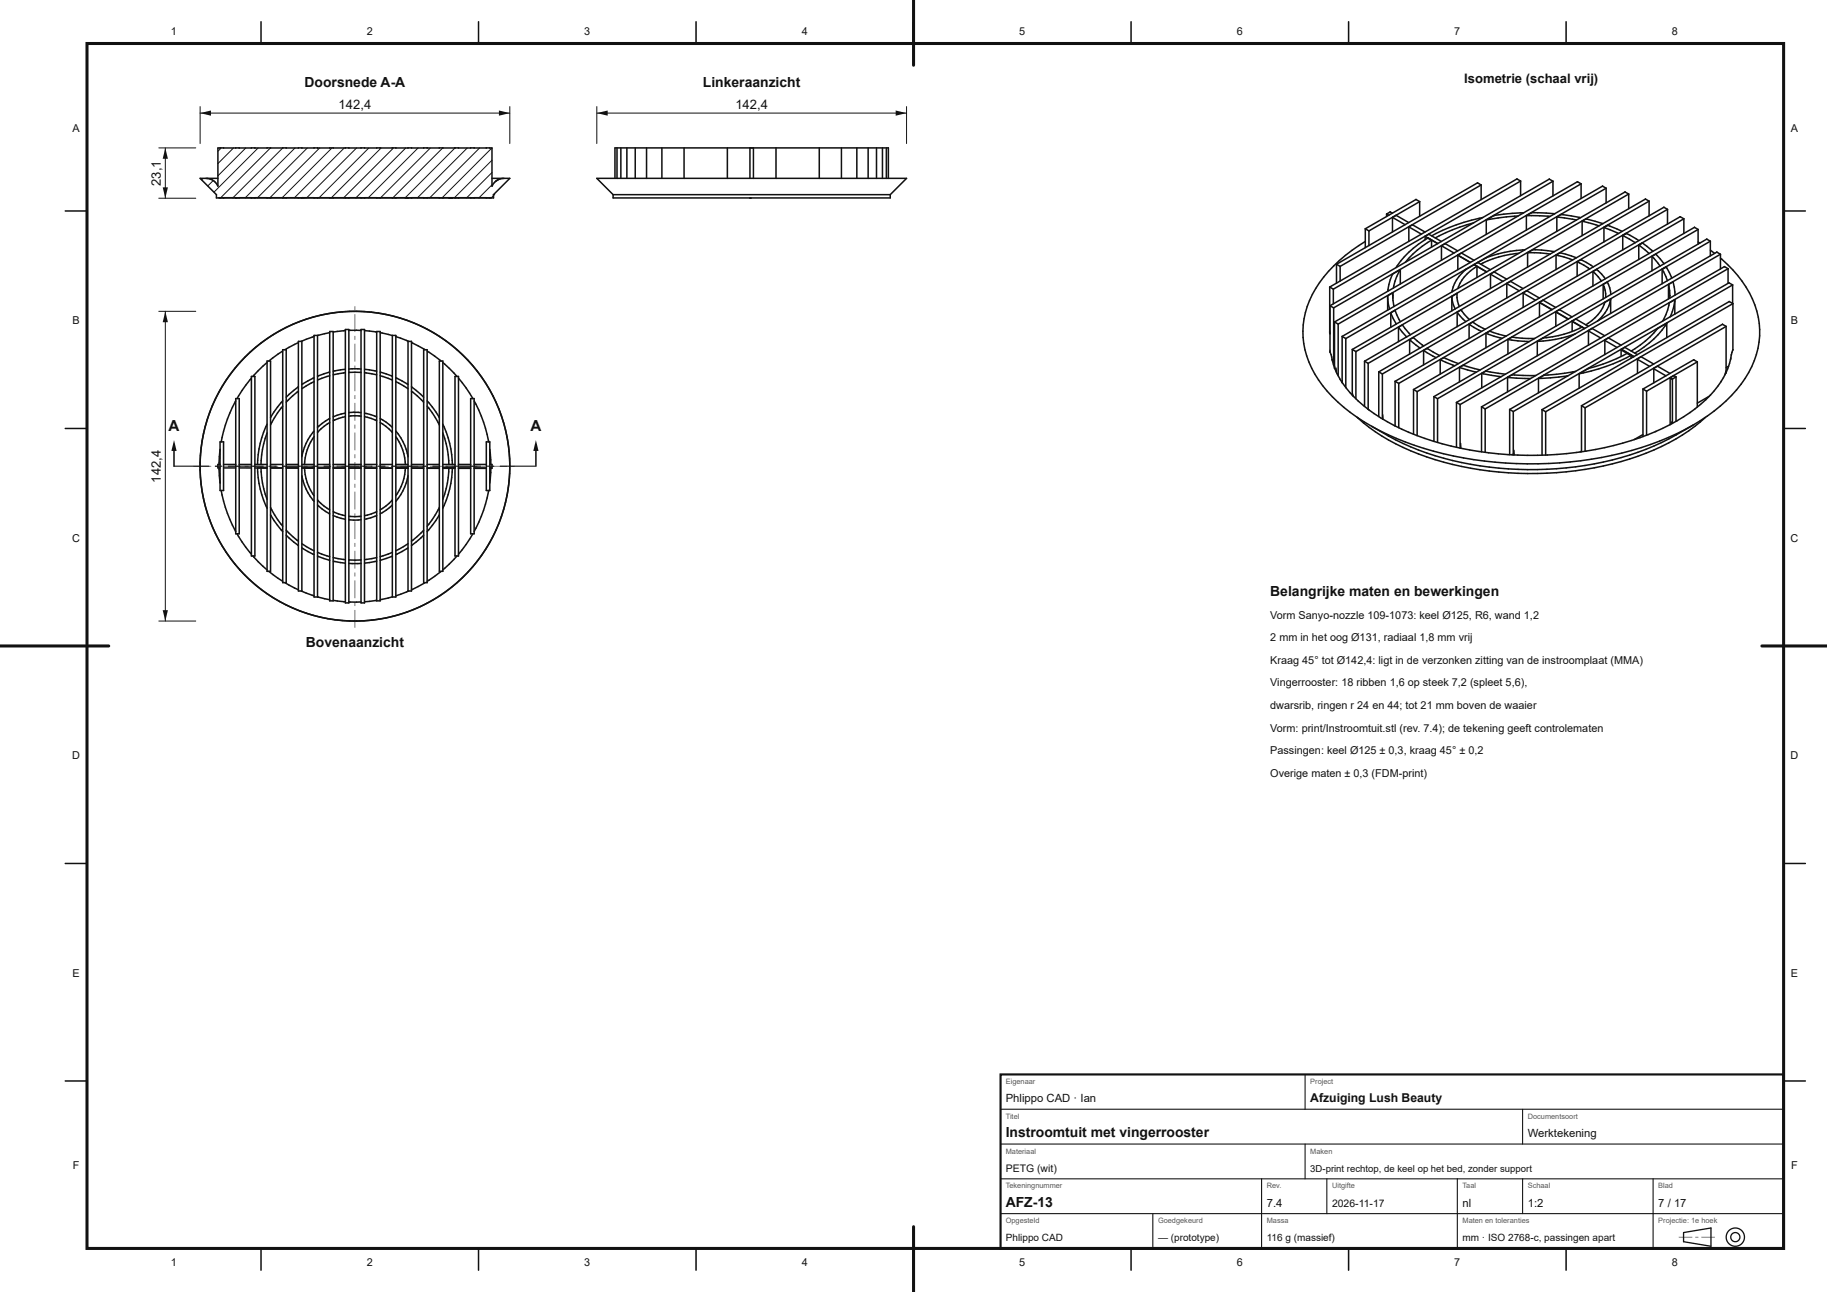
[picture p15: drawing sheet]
<svg xmlns="http://www.w3.org/2000/svg" width="420mm" height="297mm" viewBox="0 0 420 297" stroke-linecap="round" stroke-linejoin="round" font-family="sans-serif">
<defs><g id="words">
<g font-size="3.5" fill="#111">
<text x="38.7" y="99.2">A</text>
<text x="121.9" y="99.2">A</text>
</g>
<g font-size="3.2" fill="#111">
<text x="70" y="20">Doorsnede A-A</text>
<text x="161.6" y="20">Linkeraanzicht</text>
<text x="292" y="137">Belangrijke maten en bewerkingen</text>
<text x="70.3" y="148.8">Bovenaanzicht</text>
<text x="231.2" y="261.4">Instroomtuit met vingerrooster</text>
<text x="231.2" y="277.4">AFZ-13</text>
</g>
<g font-size="3" fill="#111">
<text x="336.6" y="19">Isometrie (schaal vrij)</text>
<text x="77.8" y="25">142,4</text>
<text x="169" y="25">142,4</text>
<text x="37" y="42.7" transform="rotate(-90 37 42.7)">23,1</text>
<text x="37" y="110.9" transform="rotate(-90 37 110.9)">142,4</text>
</g>
<text font-size="2.8" fill="#111" x="301.2" y="253.4">Afzuiging Lush Beauty</text>
<g font-size="2.6" fill="#111">
<text x="231.2" y="253.4">Phlippo CAD · Ian</text>
<text x="351.2" y="261.4">Werktekening</text>
<text x="291.2" y="277.4">7.4</text>
<text x="336.2" y="277.4">nl</text>
<text x="351.2" y="277.4">1:2</text>
<text x="381.2" y="277.4">7 / 17</text>
</g>
<g font-size="2.5" fill="#111">
<text x="39.3" y="8">1</text>
<text x="84.3" y="8">2</text>
<text x="134.3" y="8">3</text>
<text x="184.3" y="8">4</text>
<text x="234.3" y="8">5</text>
<text x="284.3" y="8">6</text>
<text x="334.3" y="8">7</text>
<text x="384.3" y="8">8</text>
<text x="16.7" y="30.2">A</text>
<text x="411.7" y="30.2">A</text>
<text x="16.7" y="74.5">B</text>
<text x="411.7" y="74.5">B</text>
<text x="16.6" y="124.5">C</text>
<text x="411.6" y="124.5">C</text>
<text x="292" y="142.2">Vorm Sanyo-nozzle 109-1073: keel Ø125, R6, wand 1,2</text>
<text x="292" y="147.4">2 mm in het oog Ø131, radiaal 1,8 mm vrij</text>
<text x="292" y="152.6">Kraag 45° tot Ø142,4: ligt in de verzonken zitting van de instroomplaat (MMA)</text>
<text x="292" y="157.8">Vingerrooster: 18 ribben 1,6 op steek 7,2 (spleet 5,6),</text>
<text x="292" y="163">dwarsrib, ringen r 24 en 44; tot 21 mm boven de waaier</text>
<text x="292" y="168.2">Vorm: print/Instroomtuit.stl (rev. 7.4); de tekening geeft controlematen</text>
<text x="292" y="173.4">Passingen: keel Ø125 ± 0,3, kraag 45° ± 0,2</text>
<text x="16.6" y="174.5">D</text>
<text x="292" y="178.6">Overige maten ± 0,3 (FDM-print)</text>
<text x="411.6" y="174.5">D</text>
<text x="16.7" y="224.5">E</text>
<text x="411.7" y="224.5">E</text>
<text x="16.7" y="268.7">F</text>
<text x="411.7" y="268.7">F</text>
<text x="39.3" y="291">1</text>
<text x="84.3" y="291">2</text>
<text x="134.3" y="291">3</text>
<text x="184.3" y="291">4</text>
<text x="234.3" y="291">5</text>
<text x="284.3" y="291">6</text>
<text x="334.3" y="291">7</text>
<text x="384.3" y="291">8</text>
</g>
<g font-size="2.4" fill="#111">
<text x="231.2" y="269.4">PETG (wit)</text>
<text x="306.2" y="277.4">2026-11-17</text>
</g>
<g font-size="2.3" fill="#111">
<text x="231.2" y="285.4">Phlippo CAD</text>
<text x="266.2" y="285.4">— (prototype)</text>
<text x="291.2" y="285.4">116 g (massief)</text>
<text x="336.2" y="285.4">mm · ISO 2768-c, passingen apart</text>
</g>
<text font-size="2.2" fill="#111" x="301.2" y="269.4">3D-print rechtop, de keel op het bed, zonder support</text>
<g font-size="1.7" fill="#555">
<text x="231.2" y="249.2">Eigenaar</text>
<text x="301.2" y="249.2">Project</text>
<text x="231.2" y="257.2">Titel</text>
<text x="351.2" y="257.2">Documentsoort</text>
<text x="231.2" y="265.2">Materiaal</text>
<text x="301.2" y="265.2">Maken</text>
<text x="231.2" y="273.2">Tekeningnummer</text>
<text x="291.2" y="273.2">Rev.</text>
<text x="306.2" y="273.2">Uitgifte</text>
<text x="336.2" y="273.2">Taal</text>
<text x="351.2" y="273.2">Schaal</text>
<text x="381.2" y="273.2">Blad</text>
<text x="231.2" y="281.2">Opgesteld</text>
<text x="266.2" y="281.2">Goedgekeurd</text>
<text x="291.2" y="281.2">Massa</text>
<text x="336.2" y="281.2">Maten en toleranties</text>
<text x="381.2" y="281.2">Projectie: 1e hoek</text>
</g>
</g></defs>
<path d="M113.1 34v8.8M49.7 45.5h63.7M51.4 45.5h2.8M55 45.5h2.8M62.2 45.5h2.8M69.4 45.5h.6M72.2 45.5h.8M79.4 45.5h.8M86.6 45.5h.8M103.2 45.6h.8M108.2 45.5h.8M112.8 45.5h-1" fill="none" stroke="#111" stroke-width=".35"/>
<circle cx="113.4" cy="44.8" r=".17" fill="#111"/>
<g fill="none" stroke="#111" stroke-width=".35">
<path d="M50.6 34h.1M51.4 34h.1M54.2 34h.1M55 34h.1M57.8 34h.1M58.6 34h.1M61.4 34h.1M62.2 34h.1M65 34h.1M65.8 34h.1M68.6 34h.1M69.4 34h.1"/>
<path d="M72.2 34h.1M73 34h.1M75.8 34h.1M76.6 34h.1M79.4 34h.1M80.2 34h.1M83 34h.1M83.8 34h.1M86.6 34h.1M87.4 34h.1M90.2 34h.1M91 34h.1"/>
<path d="M93.8 34h.1M94.6 34h.1M97.4 34h.1M98.2 34h.1M101 34h.1M101.8 34h.1M104.6 34h.1M105.4 34h.1M108.2 34h.1M109 34h.1M111.8 34h.1M112.6 34h.1"/>
<path d="M113.1 34h-63v8.8a2.97 2.97 0 0 0-2.8-1.8M50.1 41h-4.1l3.7 3.8v.7M50.6 45.5h.1M51.4 45.5h-1.1M51.4 45.5h.1M54.2 45.5h.8M54.2 45.5h.1M55 45.5h.1M57.8 45.5h4.4M57.8 45.5h.1M58.6 45.5h.1M61.4 45.5h.1"/>
<path d="M62.2 45.5h.1M65 45.5h.1M65.8 45.5h.1M68.6 45.5h.1M69.4 45.5h.1M72.2 45.5h-7.2M72.2 45.5h.1M73 45.5h6.4M73 45.5h.1M75.8 45.5h.1M76.6 45.5h.1M79.4 45.5h.1"/>
<path d="M80.2 45.5h6.4M80.2 45.5h.1M83 45.5h.1M83.8 45.5h.1M86.6 45.5h.1M87.4 45.5h20.8M87.4 45.5h.1M90.2 45.5h.1M91 45.5h.1M93.8 45.5h.1M94.6 45.5h.1M97.4 45.5h.1"/>
<path d="M98.2 45.5h.1M101 45.5h.1M101.8 45.5h.1M104.6 45.5h.1M105.4 45.5h.1M108.2 45.5h.1M109 45.5h2.8M109 45.5h.1M111.8 45.5h.1M112.6 45.5h.1M112.8 45.5h.1M113.1 41h4.1l-3.8 3.8v.7"/>
<path d="M114 41.6l-.9 1.2M114.5 41.3l-.5 .3M115.8 41l-.7 .1-1.1 .5M68.6 78.5h.8v57.4h-.8zM68.6 78.8l-3.1 1.6M72.2 77.4l-3 1.1M73 77.1h-.8v60.1h.8M73 77.1v60.1M75.8 76.2h.8v61.9h-.8zM75.8 76.5l-2.8 .6M79.4 75.7h.8v62.9h-.8zM79.4 76l-2.8 .3"/>
<path d="M80.2 76h2.8M83 75.7h.8v62.9h-.8zM83.8 76l2.8 .3M86.6 76.2h.8v61.9h-.8zM87.4 76.5l2.8 .6M90.2 77.1v60.1M90.2 77.1h.8v60.1h-.8M91 77.4l2.9 1.1M93.8 78.5h.8v57.4h-.8zM94.6 78.8l3.1 1.6M54.2 91.6h.8v31.1h-.8zM54.2 92.1a30.9 30.9 0 0 0-3.4 9.5"/>
<path d="M57.8 86.5h.8v41.3h-.8zM57.8 86.9l-2.2 2.9-1.1 1.8M61.4 83h.8v48.3h-.8zM61.4 83.3l-3.3 3.2M61.4 99.5l-1.1 3.8-.3 3.5M61.4 97.5a22.2 22.2 0 0 0-2.2 9.3M65 80.4h.8v53.5h-.8zM65 80.7l-3.2 2.3M65 92.1l-1.2 1.5-1.6 2.4M65 93.4l-1.2 1.5-1.6 2.8M68.6 89.9l-2.8 2.6M68.6 88.9l-2.8 2.4"/>
<path d="M72.2 99.1a12.2 12.2 0 0 0-2.8 5.9M72.2 86.8l-2.8 1.6M72.2 87.7l-2.8 1.6M75.8 96.2l-1.8 1.1-1 .9M75.8 86.4l-2.8 1M75.8 85.5l-2.8 1M75.8 97.1l-1.3 .9-1.5 1.4M79.4 95l-2.8 .8M79.4 95h.1M79.4 95.8l-2.8 .9M79.4 84.9l-2.8 .4M79.4 85.7l-2.8 .5"/>
<path d="M80.2 95.7h2.8M80.2 84.8h2.8M80.2 94.9h2.8M80.2 85.6h2.8M83.8 84.9l2.8 .4M83.8 95l2.8 .8M83.8 85.7l2.8 .5M83.8 95.8l2.8 .9M87.4 85.5l2.8 1M87.4 96.2l1.4 .8 1.4 1.2M87.4 86.4l2.8 1M87.4 97.1l1.3 .9 1.5 1.4"/>
<path d="M91 86.8l2.8 1.6M91 87.7l2.8 1.6M91 99.1l1.6 2.4 .8 1.8 .4 1.7M94.6 89.9l2.8 2.6M94.6 88.9l2.8 2.4M97.4 80.4h.8v53.5h-.8zM98.2 80.7l3.2 2.3M98.2 92.1l1.2 1.5 1.6 2.4M98.2 93.4l1.2 1.5 1.6 2.8M101 83h.8v48.3h-.8zM101.8 97.5a22.2 22.2 0 0 1 2.2 9.3M101.8 99.5l1 3.8 .4 3.5"/>
<path d="M101.8 83.3l3.2 3.2M104.6 86.5h.8v41.3h-.8zM105.4 86.9l1.7 2.3 1.6 2.4M108.2 91.6h.8v31.1h-.8zM109 92.2a30.7 30.7 0 0 1 3.3 9.4M50.3 107.6l.3 3.5M50.6 101.6h.8v11.2h-.8zM50.6 106.8h-.5v.8h.5M50.6 103.3l-.3 3.5M50.8 112.8a30.9 30.9 0 0 0 3.4 9.4M51.4 106.8h2.8M51.4 107.6h2.8"/>
<path d="M55 106.8h2.8M55 107.6h2.8M58.6 106.8h2.8M58.6 107.6h2.8M59.2 107.6a22.2 22.2 0 0 0 2.2 9.2M60 107.6l.3 3.5 1.1 3.7M62.2 106.8h2.8M62.2 107.6h2.8M62.2 118.4l1.6 2.4 1.2 1.4M62.2 116.6l1.6 2.8 1.2 1.6M65.8 106.8h2.8M65.8 107.6h2.8"/>
<path d="M69.4 109.3a12.1 12.1 0 0 0 2.8 5.9M69.4 106.8h2.8M69.4 107.6h2.8M70 107.6a11.3 11.3 0 0 0 2.2 6.3M72.2 100.4a11.4 11.4 0 0 0-2.2 6.4M73 116.1l1 .9 1.8 1.1M73 106.8h2.8M73 107.6h2.8M73 114.9l1.5 1.4 1.3 .9M76.6 118.5l2.8 .9M76.6 117.6l2.8 .9M76.6 106.8h2.8"/>
<path d="M76.6 107.6h2.8M79.4 119.4h.1M80.2 118.7h2.8M80.2 106.8h2.8M80.2 107.6h2.8M83 119.5h-2.8M83.8 106.8h2.8M83.8 107.6h2.8M86.6 117.6l-2.8 .9M86.6 118.5l-2.8 .9M87.4 106.8h2.8M87.4 107.6h2.8"/>
<path d="M90.2 116.1l-1.4 1.2-1.4 .8M90.2 114.9l-1.5 1.4-1.3 .9M91 100.4a11.4 11.4 0 0 1 2.2 6.4M91 106.8h2.8M91 107.6h2.8M93.2 107.6a11.3 11.3 0 0 1-2.2 6.3M93.8 109.3l-.4 1.7-.8 1.9-1.6 2.4M94.6 106.8h2.8M94.6 107.6h2.8M98.2 106.8h2.8M98.2 107.6h2.8M98.2 107.6l2.8 .1"/>
<path d="M101 118.4l-1.6 2.4-1.2 1.4M101 116.6l-1.6 2.8-1.2 1.6M101.8 106.8h2.8M101.8 107.7h2.8M101.8 107.5h2.8M103.2 107.6l-.4 3.5-1 3.7M104 107.6a22.2 22.2 0 0 1-2.2 9.2M104.6 107.6h-2.8M105.4 106.8h2.8M105.4 107.6h2.8M105.4 107.7h2.8M109 106.8h2.8"/>
<path d="M109 107.6h2.8M109 107.7h2.8M111.8 101.6h.8v11.2h-.8zM112.3 112.8a30.4 30.4 0 0 1-3.3 9.4M112.6 106.8h.5v.8h-.5M112.6 107.7h.5M112.6 103.3l.2 3.5M112.8 107.6l-.2 3.4M54.5 122.7l1.1 1.9 2.2 2.8M58.1 127.8l3.3 3.2M61.8 131.3l3.2 2.3M65.5 133.9l3.1 1.7"/>
<path d="M65.8 121.9l2.8 2.5M65.8 123l2.8 2.4M69.2 135.9l3 1.1M69.4 125.9l2.8 1.6M69.4 125l2.8 1.6M73 127l2.8 1M73 127.8l2.8 1M73 137.2l2.8 .7M76.6 138l2.8 .3M76.6 129l2.8 .5M76.6 128.2l2.8 .4M80.2 129.5h2.8"/>
<path d="M80.2 128.7h2.8M83 138.4h-2.8M86.6 138l-2.8 .3M86.6 129l-2.8 .5M86.6 128.2l-2.8 .4M90.2 137.2l-2.8 .7M90.2 127.8l-2.8 1M90.2 127l-2.8 1M93.8 125.9l-2.8 1.6M93.8 125l-2.8 1.6M93.9 135.9l-2.9 1.1M97.4 121.9l-2.8 2.5"/>
<path d="M97.4 123l-2.8 2.4M97.7 133.9l-3.1 1.7M101.4 131.3l-3.2 2.3M105 127.8l-3.2 3.2M108.7 122.7l-1.6 2.5-1.7 2.2"/>
<circle cx="81.6" cy="107.2" r="35.6"/>
</g>
<g fill="none" stroke="#111" stroke-width=".23">
<path d="M50.9 34l-.8 .8M53.7 34l-3.6 3.6M56.5 34l-6.4 6.4M59.3 34l-10.1 10.2M62.2 34l-11.5 11.5M65 34l-11.4 11.5M67.8 34l-11.4 11.5M70.6 34l-11.4 11.5M73.5 34l-11.5 11.5M76.3 34l-11.4 11.5M79.1 34l-11.4 11.5M82 34l-11.5 11.5"/>
<path d="M84.8 34l-11.4 11.5M87.6 34l-11.4 11.5M90.5 34l-11.5 11.5M93.3 34l-11.5 11.5M96.1 34l-11.4 11.5M98.9 34l-11.4 11.5M101.8 34l-11.5 11.5M104.6 34l-11.4 11.5M107.4 34l-11.4 11.5M110.2 34l-11.4 11.5M113.1 34l-11.5 11.5M113.1 39.7l-5.8 5.8"/>
<path d="M113.1 36.8l-8.6 8.7M46.7 41l-.4 .4M49 41.5l-1.2 1.3M113.1 42.5l-3 3M113.4 45l-.5 .5"/>
</g>
<g fill="#111">
<path d="M44.4 107.1l4.2 .1zM49.4 107.1l1 .1zM51.2 107.1l4.2 .1zM56.2 107.1l1 .1zM58 107.1l4.2 .1zM63 107.1l1 .1zM64.8 107.1l4.2 .1zM69.8 107.1l1 .1zM71.6 107.1l4.2 .1zM76.6 107.1l1 .1zM78.4 107.1l4.2 .1zM83.4 107.1l1 .1zM85.2 107.1l4.2 .1zM90.2 107.1l1 .1zM92 107.1l4.2 .1zM97 107.1l1 .1zM98.8 107.1l4.2 .1zM103.8 107.1l1 .1zM105.6 107.1l4.2 .1zM110.6 107.1l1 .1zM112.4 107.1l4.2 .1zM117.4 107.1l1 .1z"/>
<path d="M81.5 140.2l.1 4.1zM81.5 138.4l.1 .9zM81.5 133.4l.1 4.1zM81.5 131.6l.1 .9zM81.5 126.6l.1 4.1zM81.5 124.8l.1 .9zM81.5 119.8l.1 4.1zM81.5 118l.1 .9zM81.5 113l.1 4.1zM81.5 111.2l.1 .9zM81.5 106.2l.1 4.1zM81.5 104.4l.1 .9zM81.5 99.4l.1 4.1zM81.5 97.6l.1 .9zM81.5 92.6l.1 4.1zM81.5 90.8l.1 .9zM81.5 85.8l.1 4.1zM81.5 84l.1 .9zM81.5 79l.1 4.1zM81.5 77.2l.1 .9zM81.5 72.2l.1 4.1zM81.5 70.4l.1 .9z"/>
</g>
<g fill="none" stroke="#111" stroke-width=".35">
<path d="M173.2 34v7M178.4 34v7M188.3 34v7M193.4 34v7M197 34v7M199.6 34v7M201.5 34v7M202.8 34v7M203.7 34v7M204.2 34v7M137.2 41h71.2M140.9 45.5h63.7"/>
<path d="M140.9 44.8h63.7"/>
</g>
<g fill="#111">
<circle cx="172.4" cy="45.5" r=".17"/>
<circle cx="172.4" cy="45.6" r=".17"/>
</g>
<path d="M141.8 34v7M142.7 34v7M144.1 34v7M146 34v7M148.6 34v7M152.1 34v7M157.2 34v7M167.2 34v7M172.4 34v7M204.2 34h-62.8v7M137.2 41l3.7 3.8v.7M208.4 41l-3.8 3.8v.7" fill="none" stroke="#111" stroke-width=".35"/>
<path d="M46 24.5v8.5M46 26h71.2M117.2 24.5v8.5" fill="none" stroke="#111" stroke-width=".23"/>
<g fill="#111">
<path d="M46 26l2.5-.6v1.2z"/>
<path d="M114.7 25.4l2.5 .6-2.5 .6z"/>
</g>
<path d="M36.5 34h8.5M38 34v11.6M36.5 45.6h8.5" fill="none" stroke="#111" stroke-width=".23"/>
<g fill="#111">
<path d="M37.4 43.1h1.2l-.6 2.5z"/>
<path d="M38 34l.6 2.5h-1.2z"/>
</g>
<path d="M36.5 71.6h8.5M38 71.6v71.2M36.5 142.8h8.5" fill="none" stroke="#111" stroke-width=".23"/>
<g fill="#111">
<path d="M37.4 140.3h1.2l-.6 2.5z"/>
<path d="M38 71.6l.6 2.5h-1.2z"/>
</g>
<path d="M137.2 24.5v8.5M137.2 26h71.2M208.4 24.5v8.5" fill="none" stroke="#111" stroke-width=".23"/>
<g fill="#111">
<path d="M137.2 26l2.5-.6v1.2z"/>
<path d="M205.9 25.4l2.5 .6-2.5 .6z"/>
<path d="M39.9 107.1l8.1-.1 .1 .2-.1 .1h-8zM49.4 107.1l1.6-.1 .1 .2-.1 .1h-1.5zM52.4 107.1l8.1-.1 .1 .2-.1 .1h-8zM61.9 107.1l1.6-.1 .1 .2-.1 .1h-1.5zM64.9 107.1l8.1-.1 .1 .2-.1 .1h-8zM74.4 107.1l1.6-.1 .1 .2-.1 .1h-1.5zM77.4 107.1l8.1-.1 .1 .2-.1 .1h-8zM86.9 107.1l1.6-.1 .1 .2-.1 .1h-1.5zM89.9 107.1l8.1-.1 .1 .2-.1 .1h-8zM99.4 107.1l1.6-.1 .1 .2-.1 .1h-1.5zM102.4 107.1l8.1-.1 .1 .2-.1 .1h-8zM111.9 107.1l1.6-.1 .1 .2-.1 .1h-1.5zM114.9 107.1l8.1-.1 .1 .2-.1 .1h-8z"/>
</g>
<path d="M40 102.2v5" fill="none" stroke="#111" stroke-width=".35"/>
<path d="M40 101.2l.6 2.5h-1.2z" fill="#111"/>
<path d="M123.2 102.2v5" fill="none" stroke="#111" stroke-width=".35"/>
<path d="M123.2 101.2l.6 2.5h-1.2z" fill="#111"/>
<g fill="none" stroke="#111" stroke-width=".35">
<path d="M60 5v5M110 5v5M160 5v5M210 5v5M260 5v5M310 5v5M360 5v5M15 48.5h5M313.8 55.5a29.7 29.7 0 0 0-13.3 15 18.8 18.8 0 0 0 3.5 18.2 37.1 37.1 0 0 0 11.3 9.3M313.8 52.6v4.3M313.8 52.6l.9 .5M314.7 53.1v3.4"/>
<path d="M318.7 49.2v.6M318.7 49.2l.5 .3M319.6 48.7v.1M319.6 48.7l.5 .3M319.6 48.7l-.9 .5M320.1 50v3.3M320.1 50l2.9 1.7M320.9 49.5h.1M320.9 49.5l-.8 .5M320.9 49.5l2.9 1.7M324.7 51.7l2.9 1.6M325.5 45.9h.1"/>
<path d="M325.5 45.9l.8 .5M325.5 45.9l-11.7 6.7M326.3 46.4v3.3M326.3 46.4l-11.6 6.7M326.7 53.8l-2.9-1.6v3.3M327.6 54.3l2.9 1.7-2.3-1.3M328.2 54.7l.9 .5M328.2 54.7h.1M328.2 54.7a20.8 20.8 0 0 0-7.3 6.8M328.4 53.8l-.8 .5v.8M328.4 53.8v.1M328.4 53.8l2.9 1.7"/>
<path d="M329.1 55.2v1.6M329.1 55.2l-.9 .6a21.8 21.8 0 0 0-5.1 4.5M331.3 56.5l2.9 1.7M331.3 56.5v3.3M332.2 56h.1M332.2 56l-.9 .5M332.2 56l2.9 1.7M335.1 58.7l2.9 1.6M335.1 58.7v3.3M335.9 58.2h.1M335.9 58.2l-.8 .5M335.9 58.2l2.9 1.6"/>
<path d="M338.7 51.2l-4.8 1.6-4 1.9M339.6 42v.1M339.6 42l.9 .5M339.6 42l-32.4 18.8M340.5 42.5v3.4M340.5 42.5l-32.4 18.7M340.8 50a41.2 41.2 0 0 0-11.7 4.2M341.5 59.3l-1.8 1.1M341.5 59.3h.1M341.6 50.6v3.3M343.4 49.5v.1M343.4 49.5l-1.8 1.1"/>
<path d="M348.7 41.1v.1M348.7 41.1l.8 .5M348.7 41.1l-43 24.9M349 49.7l-2.7 .2-4.7 .7M349.1 58.2a22.9 22.9 0 0 0-8.7 2.5M349.5 41.6v3.4M349.5 41.6l-43 24.9M350.2 48.9l-6.8 .6M350.5 57.4a27.3 27.3 0 0 0-9 1.9M350.9 49.6v3.3M350.9 49.6l5.4 .1M351.1 58.1v3.3"/>
<path d="M351.1 58.1l3 .1 2.2 .2M352.1 48.9l-1.2 .7M352.1 48.9h.1M352.1 48.9l5.3 .2M352.3 57.4l-1.2 .7M352.3 57.4h.1M352.3 57.4l5 .5M356.1 41.2h.1M356.1 41.2l.9 .5M356.1 41.2l-50.4 29.1M357 41.7v3.3M357 41.7l-50.4 29.1"/>
<path d="M357.4 49.1h.1M357.7 58.7v3.3M357.7 58.7l3.8 1.1M357.9 49.9v3.3M357.9 49.9l4.5 .7M358.6 58.1l-.9 .6M358.6 58.1h.1M358.6 58.1l3.8 1.2M358.9 49.3l-1 .6M358.9 49.3h.1M358.9 49.3l4.4 .7M362.6 41.8h.1"/>
<path d="M362.6 41.8l.8 .5M362.6 41.8l-55.8 32.2M363.4 59.7l-.9 .5M363.4 59.7h.1M363.4 59.7l2.9 1.7M363.4 42.3v3.3M363.4 42.3l-55.8 32.2M363.7 50.9v3.3M363.7 50.9l3.9 1M364.6 50.3l-.9 .6M364.6 50.3v.1M364.6 50.3l3.8 1.1"/>
<path d="M368.4 42.8h.1M368.4 42.8l.8 .5M368.4 42.8l-59.9 34.5M368.7 52.3v3.3M368.7 52.3l3.3 1.4M369.2 43.3v3.4M369.2 43.3l-59.8 34.5M369.5 51.8l-.8 .5M369.5 51.8h.1M369.5 51.8l3.4 1.4M373 54.1v3.4M373 54.1l2.9 1.7"/>
<path d="M373.5 44.1v.1M373.5 44.1l.9 .5M373.5 44.1l-62.7 36.2M373.8 53.6l-.8 .5M373.8 53.7l-.8 .4M373.8 53.7l2.9 1.6M373.8 53.7h.1M374.4 44.6v3.4M374.4 44.6l-62.7 36.2M376.7 56.4v3.3M376.7 56.4l2.4 1.9M377.5 55.8l-.8 .5"/>
<path d="M377.5 55.9l-.8 .5M377.5 55.9h.1M377.5 55.9l2.4 1.9M378.2 45.8h.1M378.2 45.8l.9 .4M378.2 45.8l-64.5 37.2M379.1 46.2v3.4M379.1 46.2l-64.6 37.3M379.7 58.9v3.3M379.7 58.9l1.9 2.3M380.6 58.4l-.9 .5M380.6 58.4v.1"/>
<path d="M380.6 58.4l1.9 2.2M382.5 47.7h.1M382.5 47.7l.8 .4M382.5 47.7l-65.6 37.8M383.3 48.1v3.4M383.3 48.1l-65.5 37.9M386.2 49.8v.1M386.2 49.8l.9 .5M386.2 49.8l-65.5 37.9M387.1 50.3v3.4M387.1 50.3l-65.6 37.8M389.5 52.3h.1"/>
<path d="M389.5 52.3l.8 .5M389.5 52.3l-64.6 37.2M390.3 55.6l.4 .3M390.3 52.8v3.3M390.3 52.8l-64.5 37.2M392.3 55h.1M392.3 55l.9 .5M392.3 55l-62.7 36.2M393.2 57.5l.9 .8M393.2 55.5v3.3M393.2 55.5l-62.8 36.2M394.6 58h.1"/>
<path d="M394.6 58l.9 .5M394.6 58l-59.8 34.5M395.5 59.3a23.9 23.9 0 0 1 8.9 15.1 20.6 20.6 0 0 1-6.4 16.5 39.3 39.3 0 0 1-8.9 6.9M395.5 58.5v3.3M395.5 58.5l-59.9 34.5M410 48.5h5M305.7 76.6v.1M305.7 66v10.6M305.7 66l.8 .5M305.7 76.1v.1M305.7 76.6h.1M305.7 76.6v.2"/>
<path d="M305.7 70.3v10.6M305.7 70.3l.9 .5M306.5 66.5v3.3M306.6 70.8v13.1M306.8 74v10.6M306.8 74l.8 .5M307.2 60.8v4.3M307.2 60.8l.9 .4M307.6 74.5v11.9M308.1 61.2v3.4M308.5 77.3v10.6M308.5 77.3l.9 .5"/>
<path d="M309.4 77.8v11.3M319 68v3.3M319 68l.4 3.1M320.1 63l-.8 2.4-.3 1.5M320.2 67.3l-1.2 .7M320.2 67.3v1.3M320.2 67.3v1.8l.2 1.4M320.7 71.4l1.2 2.5M321 74.5l-1.3-2.6v3.3M321.9 65.3v-3.3a11.2 11.2 0 0 0-1.6 4.2M322.4 74.7h.1M322.4 74.7l1.8 2.2"/>
<path d="M323.3 77.4l-1.8-2.2v3.3M324 78.1v3.3M324 78.1l2.4 1.9M324.9 77.6l-.9 .5M324.9 77.6h.1M324.9 77.6l2.4 1.9M334.5 71l-.6-1.7-.2-1.1v3.3M334.9 67.6v.9M334.9 68.4l.6 2.1M335 71.8v3.3M335 71.8l1.9 2.1M335.9 71.2l-.9 .6"/>
<path d="M335.9 71.2v.1M335.9 71.2l.7 1.1 1.2 1.1M337 62v-.1a8.2 8.2 0 0 0-3.2 5.2M337.7 74.5v3.3M337.7 74.5l2.9 1.7M338.5 74l-.8 .5M338.5 74v.1M338.5 74l2.9 1.7M338.8 60.8l2.9 1.7M338.9 60.8v.1M338.9 60.8l2.8 1.7M339.5 63.8v-2.6a9.2 9.2 0 0 0-4.4 5.1"/>
<path d="M339.7 60.3v.1M339.7 60.3l-.8 .5M339.7 60.3l2.9 1.7M341.6 76.6v3.3M341.6 76.6l3.7 1.2M342.4 76.1l-.8 .5M342.4 76.1v.1M342.4 76.1l3.8 1.1M342.6 63l2.9 1.7M342.6 63v3.3M343.4 62.5h.1M343.4 62.5l2.9 1.7"/>
<path d="M346.3 65.2l2.9 1.7M346.4 65.2v3.3M346.6 78v3.3M346.6 78l5 .5M347.2 64.7h.1M347.2 64.7l-.8 .5M347.2 64.7l2.9 1.6M347.6 77.5l-1 .5M347.6 77.5h.1M347.6 77.5l2.3 .3h2.8M350.1 67.4l2.9 1.6M350.1 67.3v3.4"/>
<path d="M351 66.9l2.8 1.6M353.4 78.5v3.3M353.8 69.5l2.9 1.7M353.9 69.5v3.3M353.9 69.5l2.9 1.7M354.7 69h.1M354.7 69l-.8 .5M354.7 69l2.9 1.7M354.7 77.7h.1M354.7 77.7l-1.3 .8M357.6 71.7l2.9 1.7M357.6 71.7l2.9 1.6"/>
<path d="M357.6 71.7v3.3M358.5 71.2h.1M358.5 71.2l-.9 .5M358.5 71.2l2.9 1.6M361.3 73.9l2.9 1.6M361.4 73.8l2.9 1.7M362.1 76.7l-4.6 1.3-4.1 .5M362.2 73.3l-.8 .5v2.4M362.2 73.3v.1M362.2 73.3l2.9 1.7M362.5 60.2v3.3M362.5 60.2l2.9 1.6"/>
<path d="M363.7 75.2a23.3 23.3 0 0 1-9 2.5M365.1 76l2.9 1.7M366 75.5l-.9 .5v3.3M366 75.5h.1M366 75.5l2.9 1.7M366.2 62.4v3.3M366.2 62.4l1.2 1.2 .7 1M367 61.9l-.8 .5M367 61.9v.1M367 61.9l1.2 1.1 .8 1.1M368.5 65.4v3.3M368.5 65.4a5.9 5.9 0 0 1 .6 3"/>
<path d="M368.8 78.2l2.9 1.7M368.9 69.5v.1M368.9 69.5a9.2 9.2 0 0 1-4.4 5.2M368.9 78.2v3.3M369.1 68.4h.1M369.5 64.9l-1 .5M369.5 64.9h.1M369.5 64.9a6.3 6.3 0 0 1 .8 2.8M369.7 77.7h.1M369.7 77.7l2.9 1.6M370.2 68.8l-1.3 .7M370.2 68.8v3.3"/>
<path d="M370.2 68.8a8.1 8.1 0 0 1-3 5M373.5 79.8v.1M373.5 79.8l-.9 .5M373.5 79.8l2.9 1.7M381 75.5h.1M381 75.5a22.2 22.2 0 0 1-6 5.2M382.1 61.9v3.3M382.1 61.9l1.2 2.6M383 61.4l-.9 .5M383 61.4h.1M383 61.4l1.3 2.5M383.1 74.3l-2.1 1.2"/>
<path d="M383.1 74.3v3.3M383.1 74.3a20.6 20.6 0 0 1-7.3 6.9M383.5 65.4v3.3M383.5 65.4l.4 2.6M383.7 69.6v.1M383.7 69.6a11 11 0 0 1-1.5 4.2M383.9 68l-.1 .6M383.9 68h.1M384.6 64.8l-1.1 .6M384.6 64.8h.1M384.6 64.8l.4 3.1M385 68.9l-1.3 .7"/>
<path d="M385 68.9v3.3M385 68.9a11 11 0 0 1-1.1 3.9M395.9 74.5v.1M395.9 74.5l.9 .5M395.9 74.5l-32.4 18.8M396.4 61.3h.1M396.4 61.3l.8 .5M396.4 61.3l-55.8 32.2M396.8 75l-.1 10.7M396.8 75l-32.4 18.7M397.2 61.8v3.3M397.2 61.8l-55.8 32.2"/>
<path d="M397.4 65v.1M397.4 65l.9 .5M397.4 65l-50.4 29.1M397.5 69.3v.1M397.5 69.3l.8 .5M397.5 69.3l-43 24.9M398.3 65.5v4.3M398.3 65.5l-50.4 29.1M398.3 69.8v10.6l-.3 1.2M398.3 69.8l-43 24.8M15 98.5h5M305.7 80.9h.1"/>
<path d="M305.7 80.5v.1M305.7 80.9l.4 1.2M306.1 82.1h.1M306.1 82.1l.2 .8M306.2 82.6l.6 1.9M306.2 82.6h.1M306.8 84.6h.1M306.8 84.6v.1M306.8 84.6l1.2 2.5M306.8 84.2v.1M307.1 84.6l.1 1M308 87.1l.5 .9"/>
<path d="M308.5 87.5v.1M308.5 87.9l.1 .1M308.5 87.9l.9 1.2M309.4 89.1a25.8 25.8 0 0 0 5.3 5.1M310.8 80.3v10.5M310.8 80.3l.9 .5M310.9 90.6l-.1-.1 .3 .6M311.7 80.8v10.9M313.7 83v10.4M313.7 83l.8 .5M314.4 94.1l4.5 2.8 5 2.5M314.5 83.5v10.6"/>
<path d="M315.3 98l3.9 2.2M316.9 85.5v10.3M316.9 85.5l.9 .5M317.8 86v10.3M317.8 95.3l.1 1.1M320.7 87.7v10.2M320.7 87.7l.8 .4M321.5 88.1v10.2M324.9 89.5v10.3M324.9 89.5l.9 .5M325.8 90v10.1M328.1 80.1h.1"/>
<path d="M328.1 80.1l2.8 1.6M329.6 91.2v10.3M329.6 91.2l.8 .5M330.1 82.2l-2.9-1.6v3.3M330.4 91.7v10M331.1 82.7v3.3M331.1 82.7l3.3 1.4M331.9 82.2l-.8 .5M331.9 82.2h.1M331.9 82.2l3.3 1.4M334.8 92.5v10.3M334.8 92.5l.8 .5"/>
<path d="M335.5 84.5v3.3M335.5 84.5l3.8 1.1M335.6 93v10M336.4 84l-.9 .5M336.4 84h.1M336.4 84l3.8 1M340.6 93.5v10.4M340.6 93.5l.8 .5M340.6 85.8v3.4M340.6 85.8l4.5 .8M341.4 94v10M341.5 85.3l-.9 .5"/>
<path d="M341.5 85.3h.1M341.5 85.3l4.5 .7M346.5 86.8v3.3M346.5 86.8l5.3 .2M347 94.1v10.4M347 94.1l.9 .5M347.6 86.2l-1.1 .6M347.6 86.2h.1M347.6 86.2l5.4 .1M347.9 94.6v10M354.5 94.2v10.4M354.5 94.2l.8 .4"/>
<path d="M355.3 94.6v10M360.4 86.4l-6.8 .6v3.3M362.2 85.4l-4.5 .6-2.8 .3M363 85.9v3.3M363.5 93.3v10.6M363.5 93.3l.9 .4M364.4 93.7v10M365.1 84.7l-2.1 1.2M365.1 84.7h.1M372.6 80.4l2.8 1.6M372.6 80.3v1.6M372.6 80.3l2.9 1.7"/>
<path d="M372.7 80.3l2.9 1.7M374.1 81.2l.8 .5M374.1 81.2h.1M374.1 81.2l-4 1.9-5 1.6M374.9 81.7v.6M374.9 81.7a41.5 41.5 0 0 1-11.9 4.2M376.3 82.5l2.9 1.7M377.2 82l-.8 .5v3.3M377.2 82h.1M377.2 82l2.9 1.7M377.7 99.9l-2.1 1.2M377.7 89.4v11"/>
<path d="M377.7 89.4l.8 .5M378.5 89.9v10.1M380.1 84.7l2.8 1.7M380.7 99.2a77.4 77.4 0 0 1-56.9 .1M381 84.2l-.8 .5v3.3M381 84.2h.1M381 84.2l2.9 1.6M383.8 86.9l.5 .3M383.9 86.8v10.8M383.9 86.8l.5 .3M384.3 97v.4M384.4 87.1v10.2"/>
<path d="M384.7 86.3v.1M384.7 86.3l-.8 .5M384.7 86.3l.6 .3M385.3 86.6v10.3M385.3 86.6l-.9 .5M388.5 94.8l-3 1.9-5 2.5M389.1 97.8a75.8 75.8 0 0 1-38 8.8 75.8 75.8 0 0 1-35.8-8.6M389.1 97.8l-3.9 2.2M389.3 82.7h.1M389.3 82.7l.9 .5M389.3 82.7l-11.6 6.7M390.2 83.2v10.4"/>
<path d="M390.2 83.2l-11.7 6.7M392 95.9a49.9 49.9 0 0 1-23.4 11.2 75.8 75.8 0 0 1-46.1-4.3 39.6 39.6 0 0 1-10.5-6.8M392.9 91.1l-2.7 1.6M393.2 90.8l-2.3 2.2-2.4 1.8M395.7 87.6l-2.6 3.3M396.7 85.7h.1M396.7 85.7l-1.1 2.1M396.8 85.2l-.3 1M396.8 85.6v.1M397.3 84.2l-.5 .3M397.9 82.3l-1.1 3.3M398 81.6h.1"/>
<path d="M398 81.6l-.2 1.1M410 98.5h5M319.2 100.2h.1M335.7 101.9l.1 1.1M347.6 104.4v.2M348 103.5l.1 1.1M363.5 103.7l-.3 .2M385.2 100a69.4 69.4 0 0 1-36.3 7.9 67.1 67.1 0 0 1-29.7-7.7M385.2 100h.1M15 148.5h5M410 148.5h5M15 198.5h5"/>
<path d="M410 198.5h5M15 248.5h5M410 248.5h5M60 287v5M110 287v5M160 287v5M210 287v5M260 287v5M310 287v5M360 287v5"/>
</g>
<path d="M20 10h390v277h-390z" fill="none" stroke="#111" stroke-width=".7" stroke-linecap="butt"/>
<path d="M210 0v15M0 148.5h25M405 148.5h14.9M210 282v15" fill="none" stroke="#111" stroke-width=".7"/>
<path d="M230 247h180v40h-180z" fill="none" stroke="#111" stroke-width=".5"/>
<g fill="none" stroke="#111" stroke-width=".25">
<path d="M230 255h180M300 247v8M350 255v8M230 279h180M230 271h180M230 263h180M265 279v8M290 271v16M300 263v8M305 271v8M335 271v16M350 271v8"/>
<path d="M380 271v16"/>
</g>
<path d="M387 283.3l6.3-1v4.2l-6.3-1.1z" fill="none" stroke="#111" stroke-width=".3"/>
<path d="M385.9 284.3l3.1 .1zM389.7 284.3l.7 .1zM391.1 284.3l3.1 .1z" fill="#111"/>
<g fill="none" stroke="#111" stroke-width=".3">
<circle cx="398.9" cy="284.4" r="1.05"/>
<circle cx="398.9" cy="284.4" r="2.1"/>
</g>
<use href="#words"/>
</svg>
